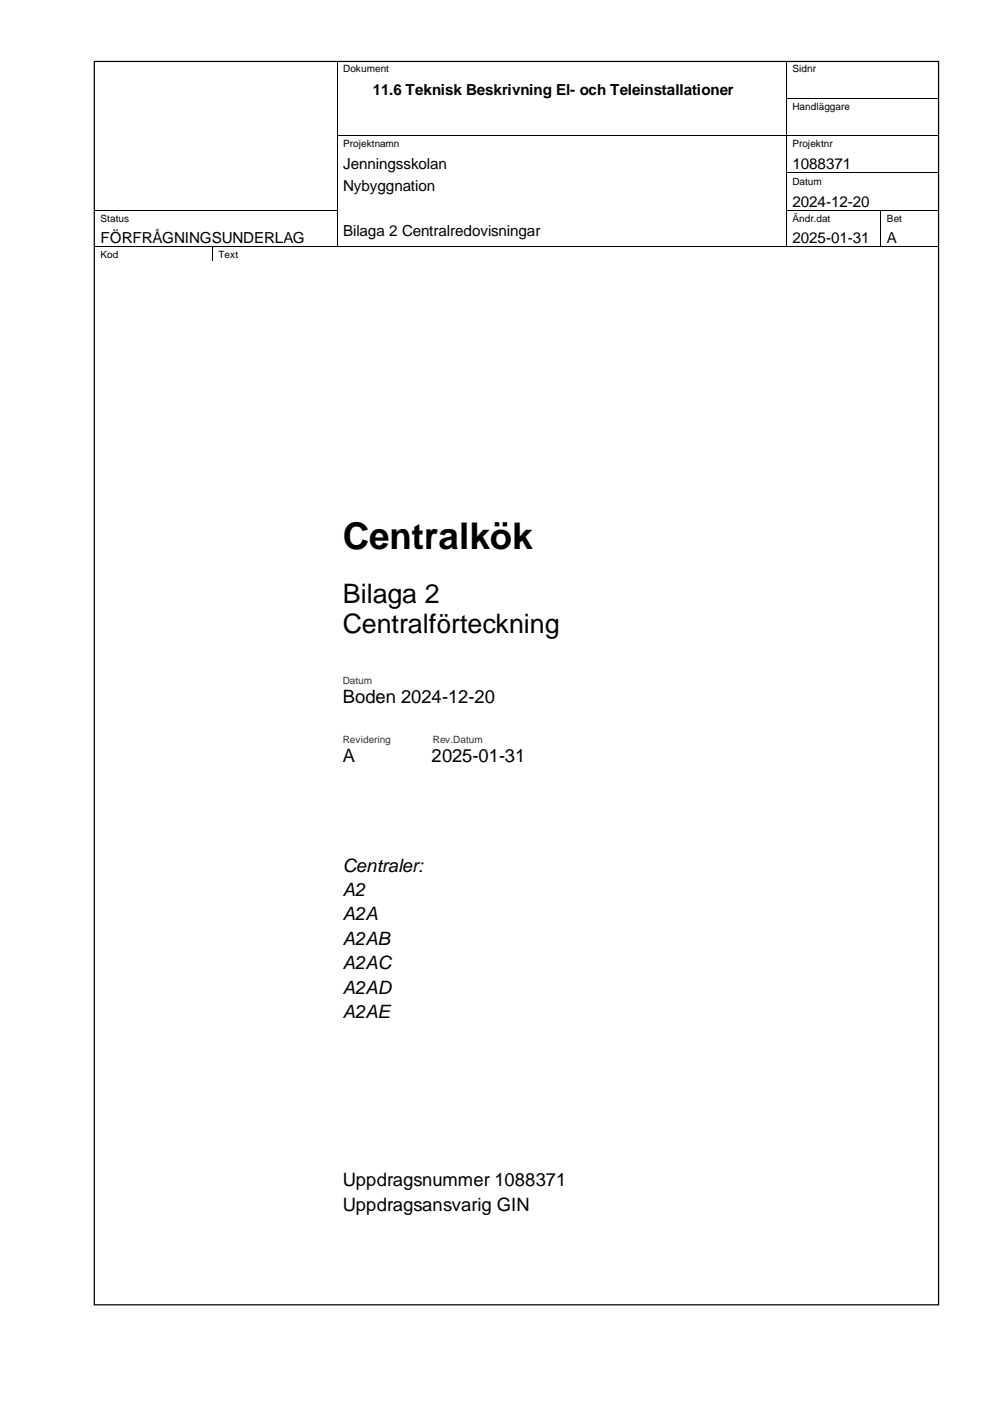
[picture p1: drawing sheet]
<svg xmlns="http://www.w3.org/2000/svg" width="210mm" height="297mm" viewBox="0 0 210 297" stroke-linecap="round" stroke-linejoin="round" font-family="sans-serif">
<defs><g id="words">
<text font-size="7.8" x="72.5" y="116.1">Centralkök</text>
<g font-size="5.7">
<text x="72.5" y="127.5">Bilaga 2</text>
<text x="72.5" y="134">Centralförteckning</text>
</g>
<g font-size="3.9">
<text x="72.5" y="148.8">Boden 2024-12-20</text>
<text x="72.5" y="161.2">A</text>
<text x="91.3" y="161.2">2025-01-31</text>
<text x="72.5" y="184.4">Centraler:</text>
<text x="72.5" y="189.5">A2</text>
<text x="72.5" y="194.7">A2A</text>
<text x="72.5" y="199.9">A2AB</text>
<text x="72.5" y="205">A2AC</text>
<text x="72.5" y="210.2">A2AD</text>
<text x="72.5" y="215.4">A2AE</text>
<text x="72.5" y="250.9">Uppdragsnummer 1088371</text>
<text x="72.5" y="256.1">Uppdragsansvarig GIN</text>
</g>
<g font-size="3.2">
<text x="78.9" y="20.1">11.6 Teknisk Beskrivning El- och Teleinstallationer</text>
<text x="72.6" y="35.8">Jenningsskolan</text>
<text x="167.6" y="35.8">1088371</text>
<text x="72.6" y="40.5">Nybyggnation</text>
<text x="167.6" y="43.7">2024-12-20</text>
<text x="21.3" y="51.4">FÖRFRÅGNINGSUNDERLAG</text>
<text x="72.6" y="50">Bilaga 2 Centralredovisningar</text>
<text x="167.6" y="51.4">2025-01-31</text>
<text x="187.6" y="51.4">A</text>
</g>
<g font-size="2.1">
<text x="72.6" y="15.3">Dokument</text>
<text x="167.6" y="15.3">Sidnr</text>
<text x="167.6" y="23.3">Handläggare</text>
<text x="72.6" y="31.2">Projektnamn</text>
<text x="167.6" y="31.2">Projektnr</text>
<text x="167.6" y="39">Datum</text>
<text x="21.3" y="46.9">Status</text>
<text x="167.6" y="46.9">Ändr.dat</text>
<text x="187.6" y="46.9">Bet</text>
<text x="21.3" y="49.7">sdf</text>
<text x="21.3" y="54.6">Kod</text>
<text x="46.2" y="54.6">Text</text>
</g>
<g font-size="2.1" fill="#333">
<text x="72.5" y="144.7">Datum</text>
<text x="72.5" y="157.2">Revidering</text>
<text x="91.6" y="157.2">Rev.Datum</text>
</g>
</g></defs>
<path d="M19.9 13h178.6v263h-178.6z" fill="none" stroke="#000" stroke-width=".26"/>
<g fill="none" stroke="#000" stroke-width=".21">
<path d="M71.3 13v7.8M166.4 13v7.8M71.3 20.9v2.8M71.3 23.9v4.7M71.3 28.8v2.8M71.3 31.8v4.7M71.3 36.7v2.8M71.3 39.6v4.8M71.4 28.7h94.9M166.4 20.9v2.8M166.4 23.9v4.7M166.4 28.8v2.8"/>
<path d="M166.4 31.8v4.7M166.4 36.7v2.8M166.4 39.6v4.8M166.4 20.8h32.2M166.4 28.7h32.2M166.4 36.6h32.2M20 44.5h51.2M20 52.2h24.9M45 52.3v2.8M45.1 52.2h26.1M71.3 44.5v7.6M71.4 52.2h94.9"/>
<path d="M166.4 44.5v7.6M166.4 44.5h19.9M166.4 52.2h19.9M186.3 44.5v7.6M186.4 44.5h12.2M186.4 52.2h12.1"/>
</g>
<g fill="#000">
<path d="M71.2 20.8h.2v.1h-.2z" fill-rule="evenodd"/>
<path d="M71.2 23.7h.2v.2h-.2z" fill-rule="evenodd"/>
<path d="M71.2 28.6h.2v.2h-.2z" fill-rule="evenodd"/>
<path d="M71.2 31.6h.2v.2h-.2z" fill-rule="evenodd"/>
<path d="M71.2 36.5h.2v.2h-.2z" fill-rule="evenodd"/>
<path d="M71.2 39.5h.2v.1h-.2z" fill-rule="evenodd"/>
<path d="M166.3 20.8h.1v.1h-.1z" fill-rule="evenodd"/>
<path d="M166.3 23.7h.1v.2h-.1z" fill-rule="evenodd"/>
<path d="M166.3 28.6h.1v.2h-.1z" fill-rule="evenodd"/>
<path d="M166.3 31.6h.1v.2h-.1z" fill-rule="evenodd"/>
<path d="M166.3 36.5h.1v.2h-.1z" fill-rule="evenodd"/>
<path d="M166.3 39.5h.1v.1h-.1z" fill-rule="evenodd"/>
<path d="M44.9 52.1h.2v.2h-.2z" fill-rule="evenodd"/>
<path d="M71.2 44.4h.2v.1h-.2z" fill-rule="evenodd"/>
<path d="M71.2 52.1h.2v.2h-.2z" fill-rule="evenodd"/>
<path d="M166.3 44.4h.1v.1h-.1z" fill-rule="evenodd"/>
<path d="M166.3 52.1h.1v.2h-.1z" fill-rule="evenodd"/>
<path d="M186.3 44.4h.1v.1h-.1z" fill-rule="evenodd"/>
<path d="M186.3 52.1h.1v.2h-.1z" fill-rule="evenodd"/>
<path d="M198.5 52.1h.2v.2h-.2z" fill-rule="evenodd"/>
</g>
<use href="#words"/>
</svg>
